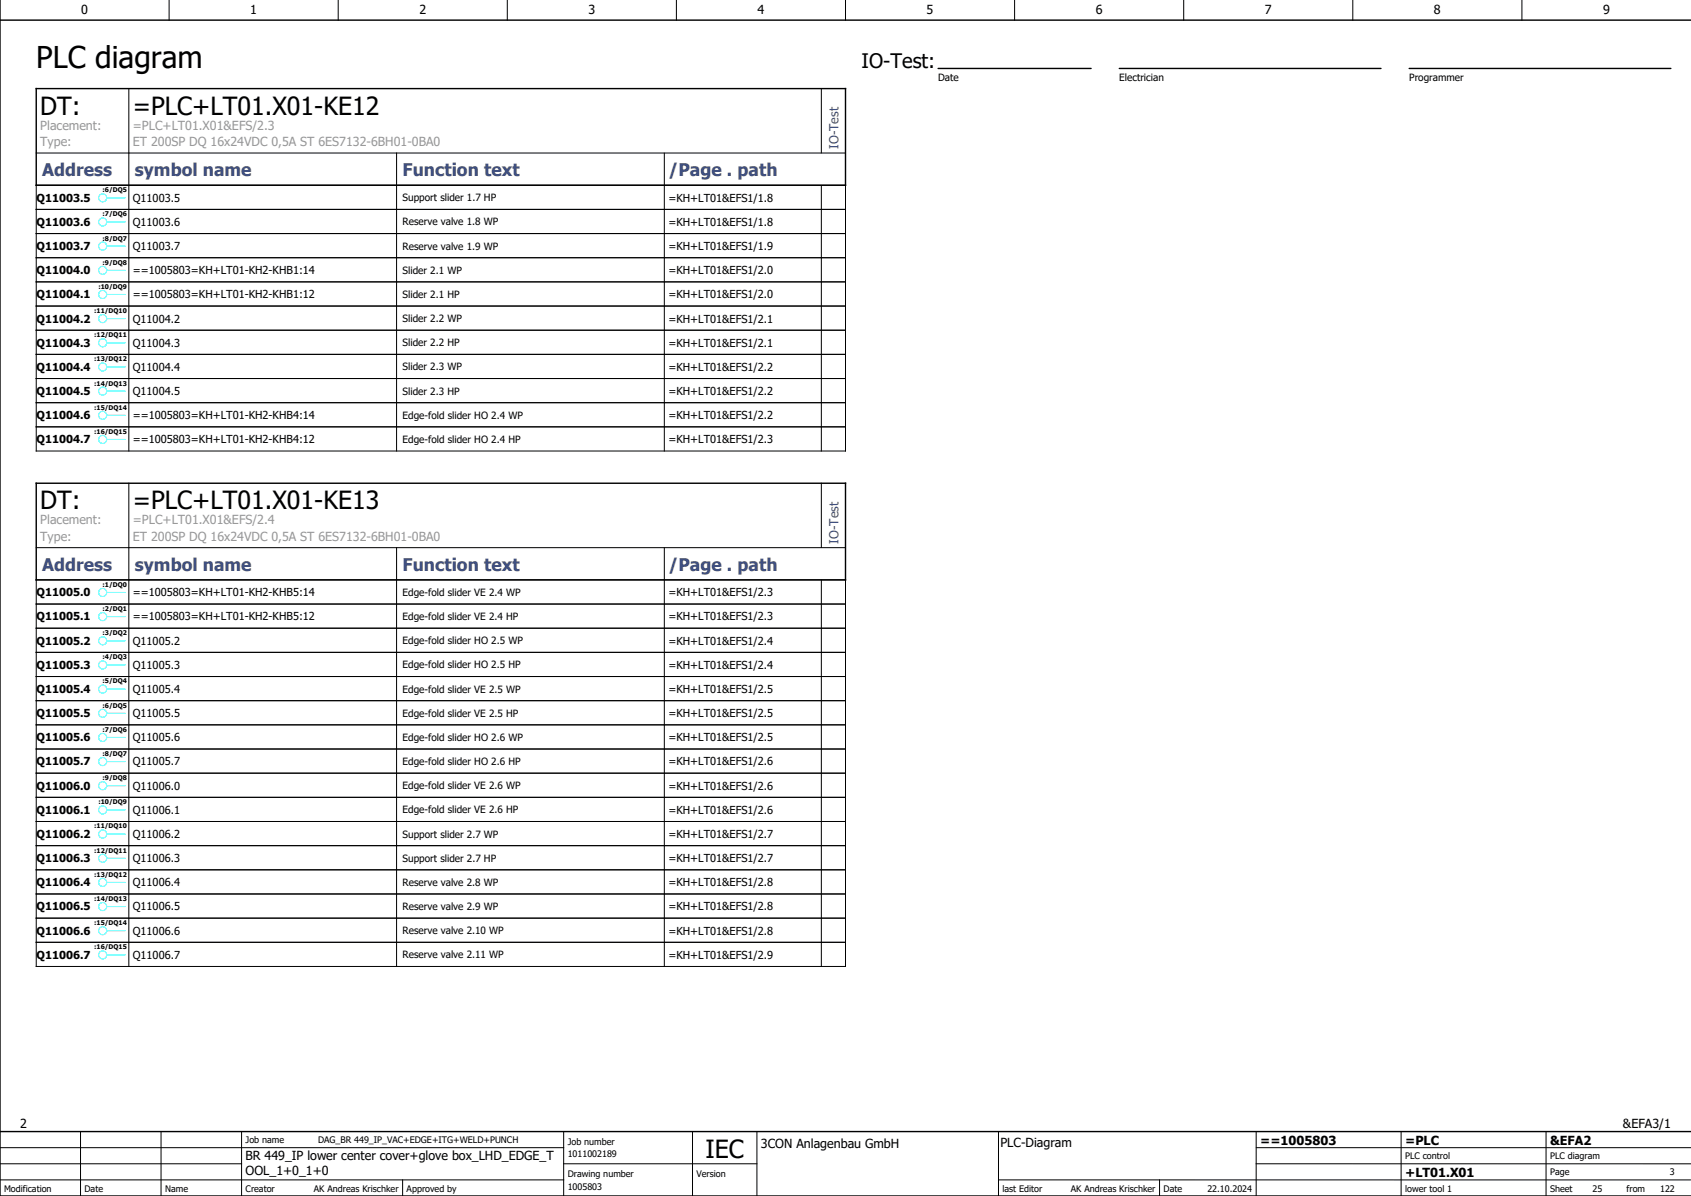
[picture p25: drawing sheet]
<svg xmlns="http://www.w3.org/2000/svg" width="420mm" height="297mm" viewBox="0 0 420 297" stroke-linecap="round" stroke-linejoin="round" font-family="sans-serif">
<defs><g id="words">
<text font-size="7.5" x="9" y="17">PLC diagram</text>
<g font-size="6.2">
<text x="10" y="28.5">DT:</text>
<text x="33" y="28.5">=PLC+LT01.X01-KE12</text>
<text x="10" y="126.5">DT:</text>
<text x="33" y="126.5">=PLC+LT01.X01-KE13</text>
<text x="175.2" y="287.5">IEC</text>
</g>
<text font-size="5" x="214" y="17">IO-Test:</text>
<g font-size="4.3" fill="#3f4f7f">
<text x="10.5" y="43.7">Address</text>
<text x="33.5" y="43.7">symbol name</text>
<text x="100" y="43.7">Function text</text>
<text x="166" y="43.7">/Page . path</text>
<text x="10.5" y="141.7">Address</text>
<text x="33.5" y="141.7">symbol name</text>
<text x="100" y="141.7">Function text</text>
<text x="166" y="141.7">/Page . path</text>
</g>
<g font-size="3.1">
<text x="20.2" y="3.4">0</text>
<text x="62.2" y="3.4">1</text>
<text x="104.2" y="3.4">2</text>
<text x="146.2" y="3.4">3</text>
<text x="188.2" y="3.4">4</text>
<text x="230.2" y="3.4">5</text>
<text x="272.2" y="3.4">6</text>
<text x="314.2" y="3.4">7</text>
<text x="356.2" y="3.4">8</text>
<text x="398.2" y="3.4">9</text>
<text x="5" y="280">2</text>
<text x="403.1" y="280">&amp;EFA3/1</text>
<text x="189" y="285">3CON Anlagenbau GmbH</text>
<text x="248.5" y="284.9">PLC-Diagram</text>
<text x="313" y="284.2">==1005803</text>
<text x="349" y="284.2">=PLC</text>
<text x="385" y="284.2">&amp;EFA2</text>
<text x="61" y="288">BR 449_IP lower center cover+glove box_LHD_EDGE_T</text>
<text x="61" y="291.8">OOL_1+0_1+0</text>
<text x="349" y="292.2">+LT01.X01</text>
</g>
<g font-size="3.1" fill="#989898">
<text x="10" y="32.2">Placement:</text>
<text x="33" y="32.2">=PLC+LT01.X01&amp;EFS/2.3</text>
<text x="10" y="36.2">Type:</text>
<text x="33" y="36.2">ET 200SP DQ 16x24VDC 0,5A ST 6ES7132-6BH01-0BA0</text>
<text x="10" y="130.2">Placement:</text>
<text x="33" y="130.2">=PLC+LT01.X01&amp;EFS/2.4</text>
<text x="10" y="134.2">Type:</text>
<text x="33" y="134.2">ET 200SP DQ 16x24VDC 0,5A ST 6ES7132-6BH01-0BA0</text>
</g>
<g font-size="3.1" fill="#3f4f7f">
<text x="208.2" y="37" transform="rotate(-90 208.2 37)">IO-Test</text>
<text x="208.2" y="135" transform="rotate(-90 208.2 135)">IO-Test</text>
</g>
<g font-size="2.7">
<text x="9.1" y="50.1">Q11003.5</text>
<text x="33" y="50.1">Q11003.5</text>
<text x="166" y="50.1">=KH+LT01&amp;EFS1/1.8</text>
<text x="9.1" y="56.1">Q11003.6</text>
<text x="33" y="56.1">Q11003.6</text>
<text x="166" y="56.1">=KH+LT01&amp;EFS1/1.8</text>
<text x="9.1" y="62.1">Q11003.7</text>
<text x="33" y="62.1">Q11003.7</text>
<text x="166" y="62.1">=KH+LT01&amp;EFS1/1.9</text>
<text x="9.1" y="68.1">Q11004.0</text>
<text x="33" y="68.1">==1005803=KH+LT01-KH2-KHB1:14</text>
<text x="166" y="68.1">=KH+LT01&amp;EFS1/2.0</text>
<text x="9.1" y="74.1">Q11004.1</text>
<text x="33" y="74.1">==1005803=KH+LT01-KH2-KHB1:12</text>
<text x="166" y="74.1">=KH+LT01&amp;EFS1/2.0</text>
<text x="9.1" y="80.1">Q11004.2</text>
<text x="33" y="80.1">Q11004.2</text>
<text x="166" y="80.1">=KH+LT01&amp;EFS1/2.1</text>
<text x="9.1" y="86.1">Q11004.3</text>
<text x="33" y="86.1">Q11004.3</text>
<text x="166" y="86.1">=KH+LT01&amp;EFS1/2.1</text>
<text x="9.1" y="92.1">Q11004.4</text>
<text x="33" y="92.1">Q11004.4</text>
<text x="166" y="92.1">=KH+LT01&amp;EFS1/2.2</text>
<text x="9.1" y="98.1">Q11004.5</text>
<text x="33" y="98.1">Q11004.5</text>
<text x="166" y="98.1">=KH+LT01&amp;EFS1/2.2</text>
<text x="9.1" y="104.1">Q11004.6</text>
<text x="33" y="104.1">==1005803=KH+LT01-KH2-KHB4:14</text>
<text x="166" y="104.1">=KH+LT01&amp;EFS1/2.2</text>
<text x="9.1" y="110.1">Q11004.7</text>
<text x="33" y="110.1">==1005803=KH+LT01-KH2-KHB4:12</text>
<text x="166" y="110.1">=KH+LT01&amp;EFS1/2.3</text>
<text x="9.1" y="148.1">Q11005.0</text>
<text x="33" y="148.1">==1005803=KH+LT01-KH2-KHB5:14</text>
<text x="166" y="148.1">=KH+LT01&amp;EFS1/2.3</text>
<text x="9.1" y="154.1">Q11005.1</text>
<text x="33" y="154.1">==1005803=KH+LT01-KH2-KHB5:12</text>
<text x="166" y="154.1">=KH+LT01&amp;EFS1/2.3</text>
<text x="9.1" y="160.1">Q11005.2</text>
<text x="33" y="160.1">Q11005.2</text>
<text x="166" y="160.1">=KH+LT01&amp;EFS1/2.4</text>
<text x="9.1" y="166.1">Q11005.3</text>
<text x="33" y="166.1">Q11005.3</text>
<text x="166" y="166.1">=KH+LT01&amp;EFS1/2.4</text>
<text x="9.1" y="172.1">Q11005.4</text>
<text x="33" y="172.1">Q11005.4</text>
<text x="166" y="172.1">=KH+LT01&amp;EFS1/2.5</text>
<text x="9.1" y="178.1">Q11005.5</text>
<text x="33" y="178.1">Q11005.5</text>
<text x="166" y="178.1">=KH+LT01&amp;EFS1/2.5</text>
<text x="9.1" y="184.1">Q11005.6</text>
<text x="33" y="184.1">Q11005.6</text>
<text x="166" y="184.1">=KH+LT01&amp;EFS1/2.5</text>
<text x="9.1" y="190.1">Q11005.7</text>
<text x="33" y="190.1">Q11005.7</text>
<text x="166" y="190.1">=KH+LT01&amp;EFS1/2.6</text>
<text x="9.1" y="196.1">Q11006.0</text>
<text x="33" y="196.1">Q11006.0</text>
<text x="166" y="196.1">=KH+LT01&amp;EFS1/2.6</text>
<text x="9.1" y="202.1">Q11006.1</text>
<text x="33" y="202.1">Q11006.1</text>
<text x="166" y="202.1">=KH+LT01&amp;EFS1/2.6</text>
<text x="9.1" y="208.1">Q11006.2</text>
<text x="33" y="208.1">Q11006.2</text>
<text x="166" y="208.1">=KH+LT01&amp;EFS1/2.7</text>
<text x="9.1" y="214.1">Q11006.3</text>
<text x="33" y="214.1">Q11006.3</text>
<text x="166" y="214.1">=KH+LT01&amp;EFS1/2.7</text>
<text x="9.1" y="220.1">Q11006.4</text>
<text x="33" y="220.1">Q11006.4</text>
<text x="166" y="220.1">=KH+LT01&amp;EFS1/2.8</text>
<text x="9.1" y="226.1">Q11006.5</text>
<text x="33" y="226.1">Q11006.5</text>
<text x="166" y="226.1">=KH+LT01&amp;EFS1/2.8</text>
<text x="9.1" y="232.1">Q11006.6</text>
<text x="33" y="232.1">Q11006.6</text>
<text x="166" y="232.1">=KH+LT01&amp;EFS1/2.8</text>
<text x="9.1" y="238.1">Q11006.7</text>
<text x="33" y="238.1">Q11006.7</text>
<text x="166" y="238.1">=KH+LT01&amp;EFS1/2.9</text>
</g>
<g font-size="2.5">
<text x="233" y="20">Date</text>
<text x="278" y="20">Electrician</text>
<text x="350" y="20">Programmer</text>
<text x="100" y="50">Support slider 1.7 HP</text>
<text x="100" y="56">Reserve valve 1.8 WP</text>
<text x="100" y="62">Reserve valve 1.9 WP</text>
<text x="100" y="68">Slider 2.1 WP</text>
<text x="100" y="74">Slider 2.1 HP</text>
<text x="100" y="80">Slider 2.2 WP</text>
<text x="100" y="86">Slider 2.2 HP</text>
<text x="100" y="92">Slider 2.3 WP</text>
<text x="100" y="98">Slider 2.3 HP</text>
<text x="100" y="104">Edge-fold slider HO 2.4 WP</text>
<text x="100" y="110">Edge-fold slider HO 2.4 HP</text>
<text x="100" y="148">Edge-fold slider VE 2.4 WP</text>
<text x="100" y="154">Edge-fold slider VE 2.4 HP</text>
<text x="100" y="160">Edge-fold slider HO 2.5 WP</text>
<text x="100" y="166">Edge-fold slider HO 2.5 HP</text>
<text x="100" y="172">Edge-fold slider VE 2.5 WP</text>
<text x="100" y="178">Edge-fold slider VE 2.5 HP</text>
<text x="100" y="184">Edge-fold slider HO 2.6 WP</text>
<text x="100" y="190">Edge-fold slider HO 2.6 HP</text>
<text x="100" y="196">Edge-fold slider VE 2.6 WP</text>
<text x="100" y="202">Edge-fold slider VE 2.6 HP</text>
<text x="100" y="208">Support slider 2.7 WP</text>
<text x="100" y="214">Support slider 2.7 HP</text>
<text x="100" y="220">Reserve valve 2.8 WP</text>
<text x="100" y="226">Reserve valve 2.9 WP</text>
<text x="100" y="232">Reserve valve 2.10 WP</text>
<text x="100" y="238">Reserve valve 2.11 WP</text>
</g>
<g font-size="2.2">
<text x="61" y="283.9">Job name</text>
<text x="79" y="283.9">DAG_BR 449_IP_VAC+EDGE+ITG+WELD+PUNCH</text>
<text x="141" y="287.4">1011002189</text>
<text x="141" y="284.4">Job number</text>
<text x="349" y="287.9">PLC control</text>
<text x="385" y="287.9">PLC diagram</text>
<text x="141" y="292.4">Drawing number</text>
<text x="173" y="292.4">Version</text>
<text x="385" y="291.9">Page</text>
<text x="414.8" y="291.9">3</text>
<text x="1" y="295.9">Modification</text>
<text x="21" y="295.9">Date</text>
<text x="41" y="295.9">Name</text>
<text x="61" y="295.9">Creator</text>
<text x="78" y="295.9">AK Andreas Krischker</text>
<text x="101" y="295.9">Approved by</text>
<text x="141" y="295.4">1005803</text>
<text x="249" y="295.9">last Editor</text>
<text x="266" y="295.9">AK Andreas Krischker</text>
<text x="289" y="295.9">Date</text>
<text x="299.9" y="295.9">22.10.2024</text>
<text x="349" y="295.9">lower tool 1</text>
<text x="385" y="295.9">Sheet</text>
<text x="395.6" y="295.9">25</text>
<text x="404" y="295.9">from</text>
<text x="412.3" y="295.9">122</text>
</g>
<g font-size="1.6">
<text x="25.5" y="47.7">:6/DQ5</text>
<text x="25.5" y="53.7">:7/DQ6</text>
<text x="25.5" y="59.7">:8/DQ7</text>
<text x="25.5" y="65.7">:9/DQ8</text>
<text x="24.4" y="71.7">:10/DQ9</text>
<text x="23.4" y="77.7">:11/DQ10</text>
<text x="23.4" y="83.7">:12/DQ11</text>
<text x="23.4" y="89.7">:13/DQ12</text>
<text x="23.4" y="95.7">:14/DQ13</text>
<text x="23.4" y="101.7">:15/DQ14</text>
<text x="23.4" y="107.7">:16/DQ15</text>
<text x="25.5" y="145.7">:1/DQ0</text>
<text x="25.5" y="151.7">:2/DQ1</text>
<text x="25.5" y="157.7">:3/DQ2</text>
<text x="25.5" y="163.7">:4/DQ3</text>
<text x="25.5" y="169.7">:5/DQ4</text>
<text x="25.5" y="175.7">:6/DQ5</text>
<text x="25.5" y="181.7">:7/DQ6</text>
<text x="25.5" y="187.7">:8/DQ7</text>
<text x="25.5" y="193.7">:9/DQ8</text>
<text x="24.4" y="199.7">:10/DQ9</text>
<text x="23.4" y="205.7">:11/DQ10</text>
<text x="23.4" y="211.7">:12/DQ11</text>
<text x="23.4" y="217.7">:13/DQ12</text>
<text x="23.4" y="223.7">:14/DQ13</text>
<text x="23.4" y="229.7">:15/DQ14</text>
<text x="23.4" y="235.7">:16/DQ15</text>
</g>
</g></defs>
<g fill="none" stroke="#000" stroke-width=".25">
<path d="M42 0v5M84 0v5M126 0v5M168 0v5M210 0v5M252 0v5M294 0v5M336 0v5M378 0v5M9 38h201M32 22v24M98.5 38v8"/>
<path d="M165 38.1v7.9M204 22v16M9 46h201v66h-201zM9 52h201M9 58h201M32 46.2v5.8M32 52.2v5.8M32 58.2v5.8M98.5 46.2v5.8M98.5 52.2v5.8M98.5 58.2v5.8M165 46.2v5.8"/>
<path d="M165 52.2v5.8M165 58.2v5.8M204 46.2v5.8M204 52.2v5.8M204 58.2v5.8M9 64h201M9 70h201M9 76h201M32 64.2v5.8M32 70.2v5.8M32 76.2v5.8M98.5 64.2v5.8"/>
<path d="M98.5 70.2v5.8M98.5 76.2v5.8M165 64.2v5.8M165 70.2v5.8M165 76.2v5.8M204 64.2v5.8M204 70.2v5.8M204 76.2v5.8M9 82h201M9 88h201M9 94h201M32 82.1v5.9"/>
<path d="M32 88.2v5.8M32 94.2v5.8M98.5 82.1v5.9M98.5 88.2v5.8M98.5 94.2v5.8M165 82.1v5.9M165 88.2v5.8M165 94.2v5.8M204 82.1v5.9M204 88.2v5.8M204 94.2v5.8M9 100h201"/>
<path d="M9 106h201M32 100.2v5.8M32 106.2v5.8M98.5 100.2v5.8M98.5 106.2v5.8M165 100.2v5.8M165 106.2v5.8M204 100.2v5.8M204 106.2v5.8M9 136h201M32 120v24M98.5 136v8"/>
<path d="M165 136.1v7.8M204 120v15.9M9 144h201v96h-201zM9 150h201M9 156h201M32 144.1v5.9M32 150.1v5.9M32 156.2v5.8M98.5 144.1v5.9M98.5 150.1v5.9M98.5 156.2v5.8M165 144.1v5.9"/>
<path d="M165 150.1v5.9M165 156.2v5.8M204 144.1v5.9M204 150.1v5.9M204 156.2v5.8M9 162h201M9 168h201M9 174h201M9 180h201M32 162.2v5.8M32 168.2v5.8M32 174.2v5.8"/>
<path d="M98.5 162.2v5.8M98.5 168.2v5.8M98.5 174.2v5.8M165 162.2v5.8M165 168.2v5.8M165 174.2v5.8M204 162.2v5.8M204 168.2v5.8M204 174.2v5.8M9 186h201M9 192h201M9 198h201"/>
<path d="M32 180.2v5.8M32 186.2v5.8M32 192.1v5.9M32 198.1v5.9M98.5 180.2v5.8M98.5 186.2v5.8M98.5 192.1v5.9M98.5 198.1v5.9M165 180.2v5.8M165 186.2v5.8M165 192.1v5.9M165 198.1v5.9"/>
<path d="M204 180.2v5.8M204 186.2v5.8M204 192.1v5.9M204 198.1v5.9M9 204h201M9 210h201M9 216h201M32 204.2v5.8M32 210.2v5.8M32 216.2v5.8M98.5 204.2v5.8M98.5 210.2v5.8"/>
<path d="M98.5 216.2v5.8M165 204.2v5.8M165 210.2v5.8M165 216.2v5.8M204 204.2v5.8M204 210.2v5.8M204 216.2v5.8M9 222h201M9 228h201M9 234h201M32 222.2v5.8M32 228.2v5.8"/>
<path d="M32 234.2v5.8M98.5 222.2v5.8M98.5 228.2v5.8M98.5 234.2v5.8M165 222.2v5.8M165 228.2v5.8M165 234.2v5.8M204 222.2v5.8M204 228.2v5.8M204 234.2v5.8M0 293h140M0 289h60"/>
<path d="M0 285h140M20 281v16M40 281v16M60 281v16M100 293v3.9M140 289h48M140 281v16M172 281v16M188 281v16M248 293h171.9M248 281v16M288 293v3.9"/>
<path d="M312 289h107.9M312 281v16M348 281v16M384 281v16M420 285h-108"/>
</g>
<path d="M0 0v297h420M0 5h420M233 17h38M278 17h65M350 17h65M9 22h201v24h-201zM9 120h201v24h-201zM0 281h420" fill="none" stroke="#000" stroke-width=".35"/>
<g fill="none" stroke="#0ff" stroke-width=".25">
<path d="M26.5 49.1h4.6M26.5 55.1h4.6M26.5 61.1h4.6M26.5 67.1h4.6M26.5 73.1h4.6M26.5 79.1h4.6M26.5 85.1h4.6M26.5 91.1h4.6M26.5 97.1h4.6M26.5 103.1h4.6M26.5 109.1h4.6M26.5 147.1h4.6"/>
<path d="M26.5 153.1h4.6M26.5 159.1h4.6M26.5 165.1h4.6M26.5 171.1h4.6M26.5 177.1h4.6M26.5 183.1h4.6M26.5 189.1h4.6M26.5 195.1h4.6M26.5 201.1h4.6M26.5 207.1h4.6M26.5 213.1h4.6M26.5 219.1h4.6"/>
<path d="M26.5 225.1h4.6M26.5 231.1h4.6M26.5 237.1h4.6"/>
<circle cx="25.5" cy="55.1" r="1"/>
<circle cx="25.5" cy="49.1" r="1"/>
<circle cx="25.5" cy="61.1" r="1"/>
<circle cx="25.5" cy="73.1" r="1"/>
<circle cx="25.5" cy="79.1" r="1"/>
<circle cx="25.5" cy="67.1" r="1"/>
<circle cx="25.5" cy="97.1" r="1"/>
<circle cx="25.5" cy="91.1" r="1"/>
<circle cx="25.5" cy="85.1" r="1"/>
<circle cx="25.5" cy="103.1" r="1"/>
<circle cx="25.5" cy="109.1" r="1"/>
<circle cx="25.5" cy="159.1" r="1"/>
<circle cx="25.5" cy="147.1" r="1"/>
<circle cx="25.5" cy="153.1" r="1"/>
<circle cx="25.5" cy="165.1" r="1"/>
<circle cx="25.5" cy="171.1" r="1"/>
<circle cx="25.5" cy="177.1" r="1"/>
<circle cx="25.5" cy="189.1" r="1"/>
<circle cx="25.5" cy="183.1" r="1"/>
<circle cx="25.5" cy="195.1" r="1"/>
<circle cx="25.5" cy="213.1" r="1"/>
<circle cx="25.5" cy="219.1" r="1"/>
<circle cx="25.5" cy="207.1" r="1"/>
<circle cx="25.5" cy="201.1" r="1"/>
<circle cx="25.5" cy="237.1" r="1"/>
<circle cx="25.5" cy="231.1" r="1"/>
<circle cx="25.5" cy="225.1" r="1"/>
</g>
<use href="#words"/>
</svg>
